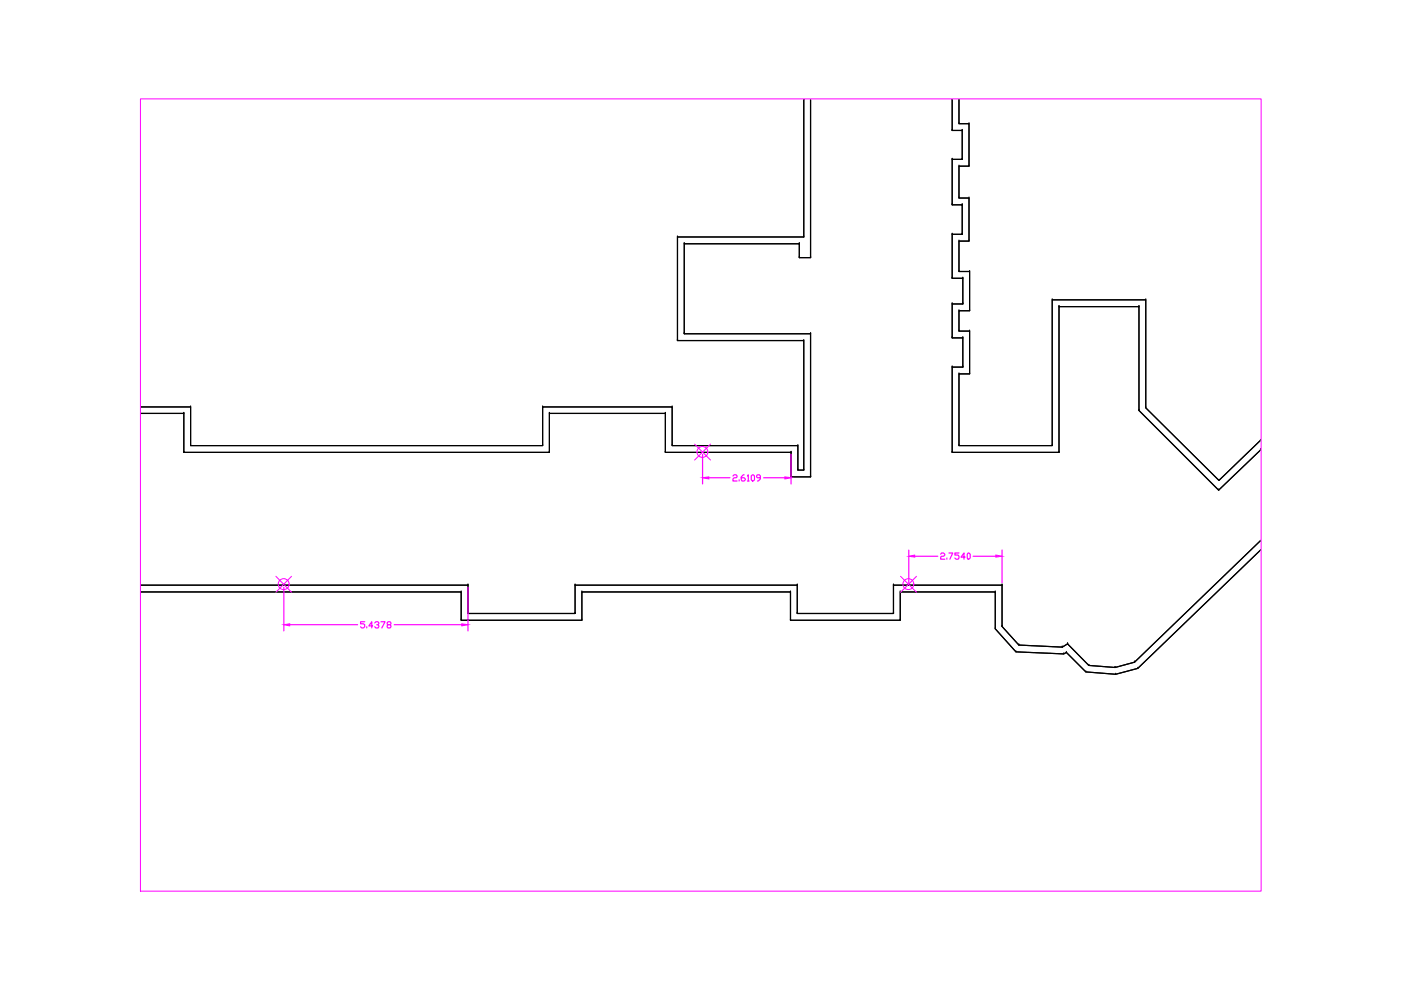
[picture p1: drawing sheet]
<svg xmlns="http://www.w3.org/2000/svg" width="297mm" height="210mm" viewBox="0 0 297 210" stroke-linecap="round" stroke-linejoin="round" font-family="sans-serif">
<!-- layer: 0 -->
<g fill="none" stroke="#000" stroke-width=".25">
<path d="M171.9 21v33.6h-2.4v-2.9h-24.4v19.1h26.8v30.3h-4.2v-5.2h-26.6v-8.2h-24.6v8.2h-77.5v-8.2h-9.2M201.9 33.8h.1M201.9 27.7h.1M201.9 21v6.7h2.1v6.1h-2.1v9.6h2.1v6.3h-2.1v9.3h2.2v5.4h-2.2v7.2h2.2v6.2h-2.2v18.1h22.6v-30.9h17v22l16.9 16.9 8.9-8.4M203.3 21v5.2h2.1v9h-2.1v6.8h2.1v9.1h-2.1v6.5h2.3v8.3h-2.3v4.3h2.3v9.1h-2.3v15.2h19.8v-30.9h19.8v22.9l15.5 15.4 8.9-8.5M203.3 35.2h.1M203.3 26.2h.1M204 33.8h.1M204 27.7h.1M205.4 35.2h.1M205.4 26.2h.1M143.6 50.2h.1"/>
<path d="M143.6 50.2h26.8M143.6 50.2v22M145.1 51.7h.1M169.5 54.6h.1M169.5 51.7h.1M170.4 50.2v-29.2v29.2h-26.8v22h26.8v27.5h-1.2v-5.2h-26.7v-8.2h-27.5v8.2h-74.6v-8.2h-10.6h10.6v8.2h74.6v-8.2h27.5v8.2h26.7v5.2h1.2v-27.5h-26.8M170.4 50.2h.1M171.9 54.6h.1M201.9 59h.1M201.9 49.7h.1M201.9 43.4h.1M203.3 57.6h.1"/>
<path d="M203.3 51.1h.1M203.3 42h.1M204 49.7h.1M204 43.4h.1M204.1 59h.1M205.4 51.1h.1M205.4 42h.1M205.6 57.6h.1M143.6 72.2h.1M145.1 70.8h.1M170.4 72.2h.1M171.9 70.8h.1"/>
<path d="M201.9 77.8h.1M201.9 71.6h.1M201.9 64.4h.1M203.3 79.3h.1M203.3 70.2h.1M203.3 65.9h.1M204.1 77.8h.1M204.1 71.6h.1M204.1 64.4h.1M205.6 79.3h.1M205.6 70.2h.1M205.6 65.9h.1"/>
<path d="M223.1 63.6h.1M224.5 65h.1M241.5 65h.1M242.9 63.6h.1M39 95.9h.1M39 87.7h.1M40.4 94.5h.1M40.4 86.3h.1M115 86.3h.1M115 94.5h.1M116.5 87.7h.1M116.5 95.9h.1"/>
<path d="M141.1 95.9h.1M141.1 87.7h.1M142.5 94.5h.1M142.5 86.3h.1M167.7 95.9h.1M169.2 99.7h.1M169.2 94.5h.1M170.4 99.7h.1M201.9 95.9h.1M203.3 94.5h.1M223.1 94.5h.1M224.5 95.9h.1"/>
<path d="M241.5 87h.1M242.9 86.5h.1M267.3 95.4h.1M267.3 93.4h.1M167.7 101.1h.1M171.9 101.1h.1M258.4 103.9h.1M258.4 101.9h.1M267.3 114.6l-26.8 25.8-4.1 1.1-5.6-.4-4.5-4.6-1.1 .7-9.2-.4-3.5-4v-8.7h-23.1v6h-20.4v-6h-47.1v6h-22.7v-6h-69.4M267.3 116.6l-26.1 25.1-4.7 1.3-6.3-.5-4.1-4.2-.6 .3-10.1-.4-4.4-4.9v-7.8h-20.1v6h-23.3v-6h-44.2v6h-25.6v-6h-68M97.8 125.5h.1M97.8 131.5h.1"/>
<path d="M99.2 124.1h.1M99.2 130.1h.1M121.9 130.1h.1M121.9 124.1h.1M123.4 131.5h.1M123.4 125.5h.1M167.6 125.5h.1M167.6 131.5h.1M169 124.1h.1M169 130.1h.1M189.4 130.1h.1M189.4 124.1h.1"/>
<path d="M190.9 131.5h.1M190.9 125.5h.1M211 125.5h.1M211 133.3h.1M212.5 124.1h.1M212.5 132.8h.1M215.4 138.2h.1M216 136.8h.1M225.2 137.2h.1M225.5 138.6h.1M226.1 138.3h.1M226.3 136.5h.1"/>
<path d="M230.2 142.5h.1M230.8 141.1h.1M236.4 141.5h.1M236.5 143h.1M240.5 140.4h.1M241.2 141.7h.1"/>
</g>
<g fill="none" stroke="#f0f" stroke-width=".21">
<path d="M29.8 21h237.6v167.9h-237.6zM147.3 94.2l3.3 3.3M150.6 94.2l-3.3 3.3M58.5 122.2l3.3 3.4M61.8 122.2l-3.3 3.4M190.9 122.2l3.4 3.4M194.3 122.2l-3.4 3.4"/>
<circle cx="148.9" cy="95.8" r="1.16"/>
<circle cx="60.1" cy="123.8" r="1.16"/>
<circle cx="192.6" cy="123.8" r="1.16"/>
</g>
<g fill="none" stroke="#f0f" stroke-width=".25">
<path d="M149 96.4v6.2M167.7 96.4v6.2M150.3 101.3h4.5M155.4 100.9l.2-.2h.5l.2 .4-.2 .2h-.5l-.2 .2v.5h.9M156.7 101.7v.3M157.8 100.7h-.2l-.4 .4v.6l.1 .3h.5l.2-.5-.2-.2h-.6M158.5 100.9l.2-.2v1.3M158.5 102h.3M159.3 100.9l.2-.2 .5 .2v.8l-.3 .3-.4-.3zM161.2 101.3h-.6l-.2-.2 .2-.4h.4l.2 .2v.6l-.4 .5h-.2M161.9 101.3h4.5M192.7 116.6v7"/>
<path d="M193.9 117.9h4.9M199.4 117.5l.2-.3h.5l.2 .3-.2 .4h-.5l-.2 .2v.5h.9M200.8 118.3v.3M201.2 117.2h.8l-.6 1.4M203.3 117.2h-.9v.5h.7l.2 .2v.4l-.2 .3h-.4l-.3-.3M204.6 118.1h-.8l.6-.9v1.4M205.3 117.2l.4 .3v.8l-.3 .3-.3-.3v-.8zM206.3 117.9h4.8M212.5 116.6v7M60.2 124.5v9.3M61.4 132.5h14.4M77.3 131.8h-.9v.5h.7l.2 .2v.4l-.2 .2h-.4l-.3-.2"/>
<path d="M77.8 132.9v.2M79 132.7h-.8l.6-.9v1.3M79.4 132.1l.3-.3h.4l.2 .5-.4 .2M80.1 132.5l.2 .2-.2 .4h-.4l-.3-.2M80.8 131.8h.8l-.6 1.3M82.3 132.5l-.2-.4 .2-.3h.4l.2 .5-.2 .2h-.4l-.2 .2 .2 .4h.4l.2-.2-.2-.4M83.6 132.5h14.3M99.2 124.5v9.3"/>
</g>
<g fill="#f0f" stroke="#f0f" stroke-width=".21">
<path d="M97.9 132.3l1.3 .2-1.3 .2z"/>
<path d="M60.2 132.5l1.2-.2v.4z"/>
<path d="M166.4 101.1l1.3 .2-1.3 .2z"/>
<path d="M149 101.3l1.3-.2v.4z"/>
<path d="M211.1 117.7l1.4 .2-1.4 .2z"/>
<path d="M192.7 117.9l1.2-.2v.4z"/>
</g>
</svg>
